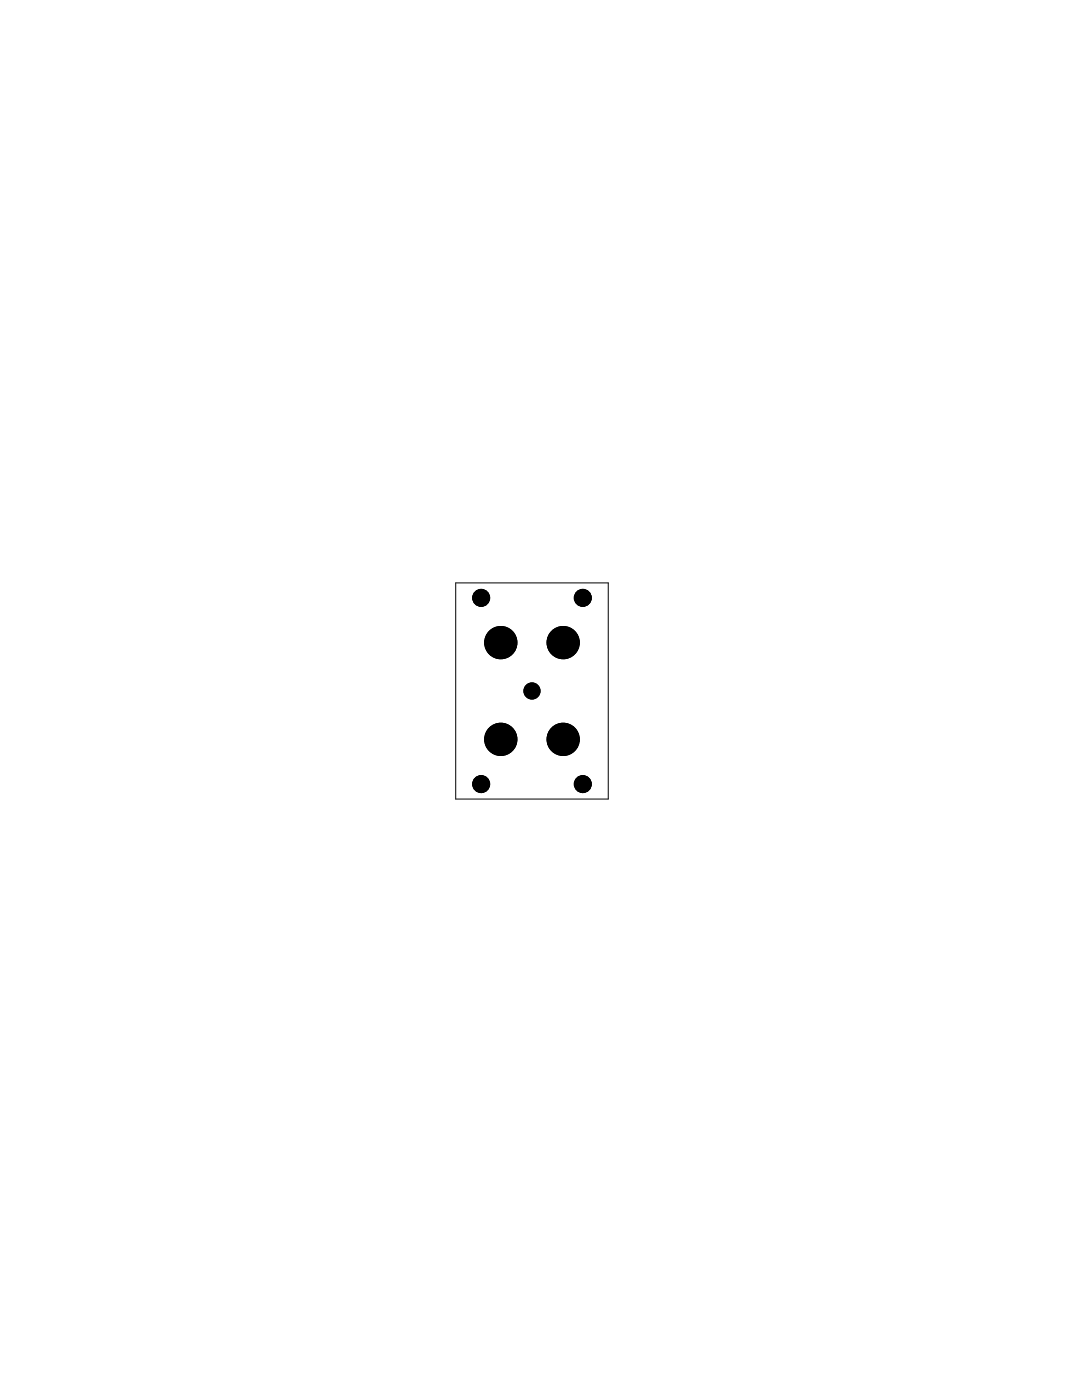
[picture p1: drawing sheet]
<svg xmlns="http://www.w3.org/2000/svg" width="216mm" height="279mm" viewBox="0 0 216 279" stroke-linecap="round" stroke-linejoin="round" font-family="sans-serif">
<g fill="#000" stroke="#000" stroke-width=".2">
<circle cx="96" cy="119.3" r="1.69"/>
<circle cx="116.3" cy="119.3" r="1.69"/>
<circle cx="99.9" cy="128.2" r="3.2"/>
<circle cx="106.2" cy="137.9" r="1.61"/>
<circle cx="112.4" cy="128.2" r="3.2"/>
<circle cx="96" cy="156.5" r="1.69"/>
<circle cx="99.9" cy="147.6" r="3.2"/>
<circle cx="112.4" cy="147.6" r="3.2"/>
<circle cx="116.3" cy="156.5" r="1.69"/>
</g>
<g fill="none" stroke="#000" stroke-width=".2">
<path d="M90.9 116.3h30.5v43.2h-30.5zM97 118.3l-2 2M117.3 118.3l-2 2M100.9 127.2l-2 2.1M107.2 136.9l-2.1 2M113.4 127.2l-2 2.1M97 155.5l-2 2M100.9 146.5l-2 2.1M113.4 146.5l-2 2.1M117.3 155.5l-2 2"/>
<circle cx="96" cy="119.3" r="1.59"/>
<circle cx="96" cy="119.3" r=".99"/>
<circle cx="116.3" cy="119.3" r="1.59"/>
<circle cx="116.3" cy="119.3" r=".99"/>
<circle cx="99.9" cy="128.2" r="3.1"/>
<circle cx="99.9" cy="128.2" r=".99"/>
<circle cx="106.2" cy="137.9" r="1.5"/>
<circle cx="106.2" cy="137.9" r=".99"/>
<circle cx="112.4" cy="128.2" r="3.1"/>
<circle cx="112.4" cy="128.2" r=".99"/>
<circle cx="96" cy="156.5" r="1.59"/>
<circle cx="96" cy="156.5" r=".99"/>
<circle cx="99.9" cy="147.6" r="3.1"/>
<circle cx="99.9" cy="147.6" r=".99"/>
<circle cx="112.4" cy="147.6" r="3.1"/>
<circle cx="112.4" cy="147.6" r=".99"/>
<circle cx="116.3" cy="156.5" r="1.59"/>
<circle cx="116.3" cy="156.5" r=".99"/>
</g>
</svg>
